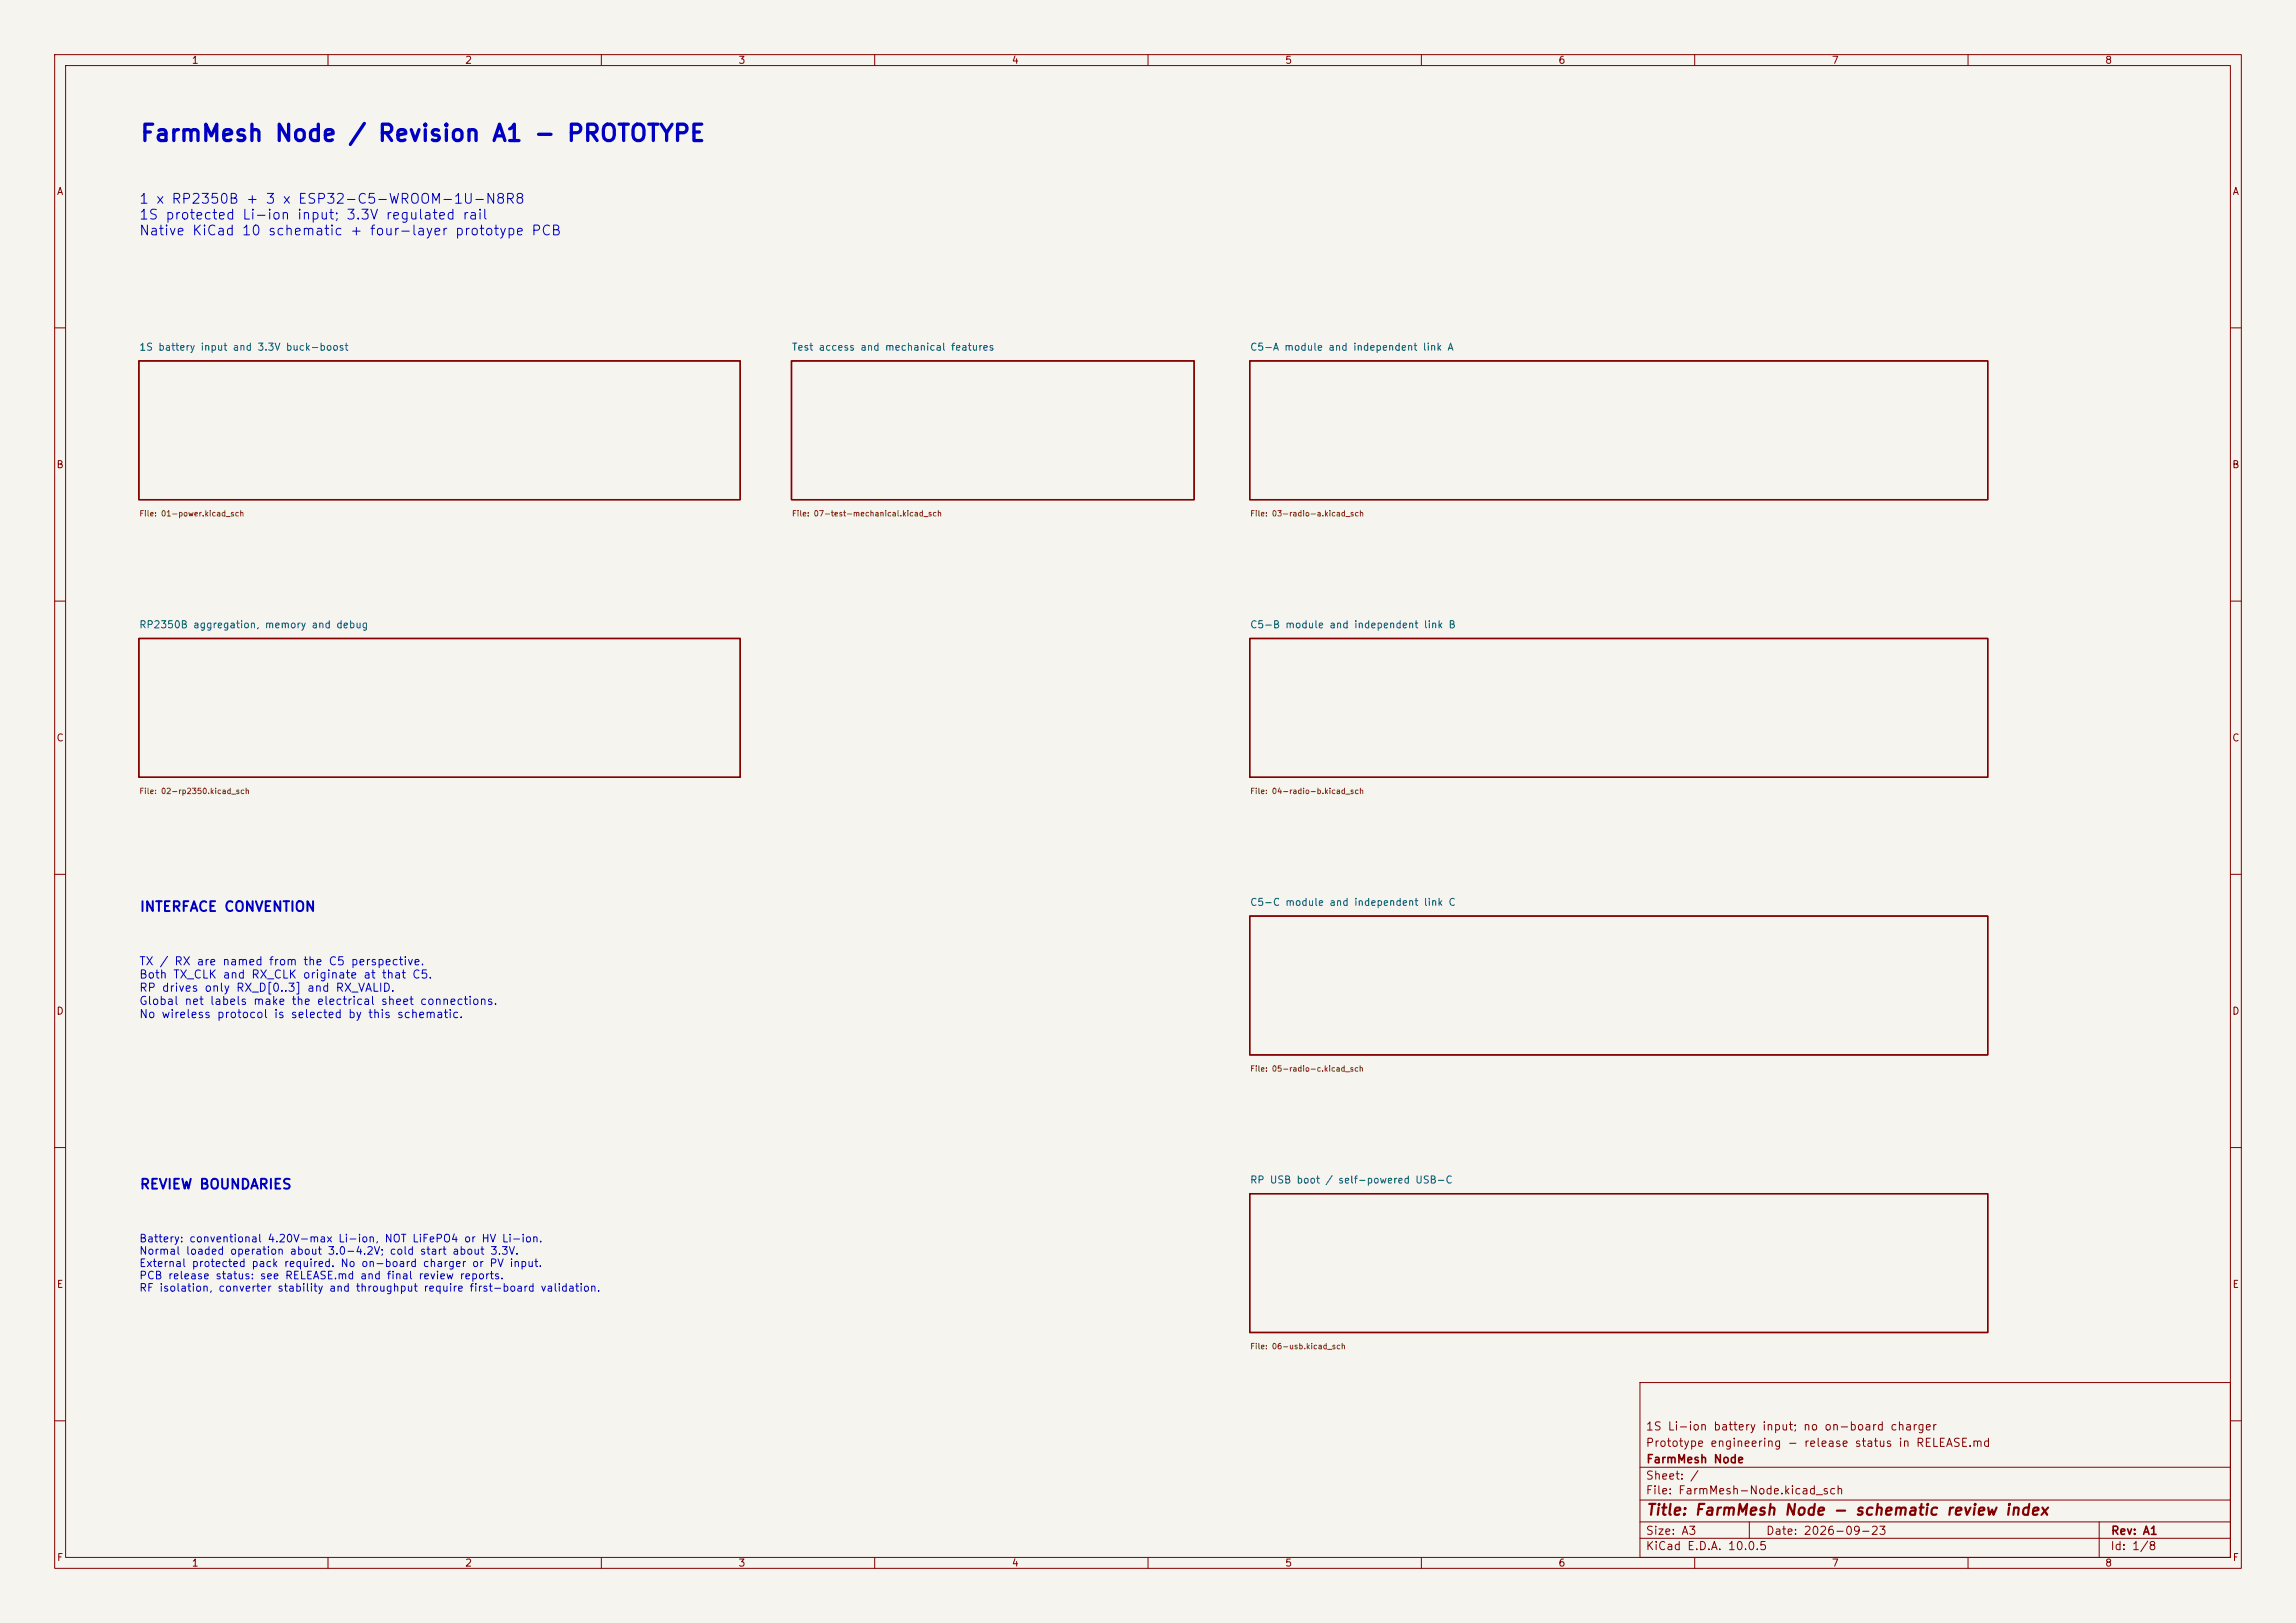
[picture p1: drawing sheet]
<svg xmlns="http://www.w3.org/2000/svg" width="420mm" height="297mm" viewBox="0 0 420 297" stroke-linecap="round" stroke-linejoin="round" font-family="sans-serif">
<defs><g id="words">
<text font-size="3" fill="#0000c2" x="25.5" y="26.6">FarmMesh Node / Revision A1 - PROTOTYPE</text>
<text font-size="2" fill="#840000" x="301" y="277.8">Title: FarmMesh Node - schematic review index</text>
<g font-size="1.8" fill="#0000c2">
<text x="25.3" y="37.7">1 x RP2350B + 3 x ESP32-C5-WROOM-1U-N8R8</text>
<text x="25.3" y="40.6">1S protected Li-ion input; 3.3V regulated rail</text>
<text x="25.3" y="43.5">Native KiCad 10 schematic + four-layer prototype PCB</text>
<text x="25.5" y="167.3">INTERFACE CONVENTION</text>
<text x="25.5" y="218.1">REVIEW BOUNDARIES</text>
</g>
<g font-size="1.5" fill="#0000c2">
<text x="25.4" y="177">TX / RX are named from the C5 perspective.</text>
<text x="25.4" y="179.4">Both TX_CLK and RX_CLK originate at that C5.</text>
<text x="25.4" y="181.9">RP drives only RX_D[0..3] and RX_VALID.</text>
<text x="25.4" y="184.3">Global net labels make the electrical sheet connections.</text>
<text x="25.4" y="186.7">No wireless protocol is selected by this schematic.</text>
</g>
<g font-size="1.5" fill="#840000">
<text x="300.9" y="262.1">1S Li-ion battery input; no on-board charger</text>
<text x="300.9" y="265.1">Prototype engineering - release status in RELEASE.md</text>
<text x="301" y="268.1">FarmMesh Node</text>
<text x="300.9" y="273.8">File: FarmMesh-Node.kicad_sch</text>
<text x="300.9" y="271.1">Sheet: /</text>
<text x="300.9" y="281.2">Size: A3</text>
<text x="322.9" y="281.2">Date: 2026-09-23</text>
<text x="386" y="281.2">Rev: A1</text>
<text x="300.9" y="284">KiCad E.D.A. 10.0.5</text>
<text x="385.9" y="284">Id: 1/8</text>
</g>
<g font-size="1.4" fill="#0000c2">
<text x="25.4" y="227.7">Battery: conventional 4.20V-max Li-ion, NOT LiFePO4 or HV Li-ion.</text>
<text x="25.4" y="229.9">Normal loaded operation about 3.0-4.2V; cold start about 3.3V.</text>
<text x="25.4" y="232.2">External protected pack required. No on-board charger or PV input.</text>
<text x="25.4" y="234.5">PCB release status: see RELEASE.md and final review reports.</text>
<text x="25.4" y="236.7">RF isolation, converter stability and throughput require first-board validation.</text>
</g>
<g font-size="1.3" fill="#840000">
<text x="35" y="12">1</text>
<text x="85" y="12">2</text>
<text x="135" y="12">3</text>
<text x="185" y="12">4</text>
<text x="235" y="12">5</text>
<text x="285" y="12">6</text>
<text x="335" y="12">7</text>
<text x="385" y="12">8</text>
<text x="10.3" y="36">A</text>
<text x="408.3" y="36">A</text>
<text x="10.2" y="86">B</text>
<text x="408.2" y="86">B</text>
<text x="10.2" y="136">C</text>
<text x="408.2" y="136">C</text>
<text x="10.2" y="186">D</text>
<text x="408.2" y="186">D</text>
<text x="10.3" y="236">E</text>
<text x="408.3" y="236">E</text>
<text x="10.3" y="286">F</text>
<text x="35" y="287">1</text>
<text x="85" y="287">2</text>
<text x="135" y="287">3</text>
<text x="185" y="287">4</text>
<text x="235" y="287">5</text>
<text x="285" y="287">6</text>
<text x="335" y="287">7</text>
<text x="385" y="287">8</text>
<text x="408.3" y="286">F</text>
</g>
<g font-size="1.3" fill="#006464">
<text x="25.4" y="64.5">1S battery input and 3.3V buck-boost</text>
<text x="144.8" y="64.5">Test access and mechanical features</text>
<text x="228.6" y="64.5">C5-A module and independent link A</text>
<text x="25.4" y="115.3">RP2350B aggregation, memory and debug</text>
<text x="228.6" y="115.3">C5-B module and independent link B</text>
<text x="228.6" y="166.1">C5-C module and independent link C</text>
<text x="228.6" y="216.9">RP USB boot / self-powered USB-C</text>
</g>
<g font-size="1" fill="#725600">
<text x="25.4" y="94.7">File: 01-power.kicad_sch</text>
<text x="144.8" y="94.7">File: 07-test-mechanical.kicad_sch</text>
<text x="228.6" y="94.7">File: 03-radio-a.kicad_sch</text>
<text x="25.4" y="145.5">File: 02-rp2350.kicad_sch</text>
<text x="228.6" y="145.5">File: 04-radio-b.kicad_sch</text>
<text x="228.6" y="196.3">File: 05-radio-c.kicad_sch</text>
<text x="228.6" y="247.1">File: 06-usb.kicad_sch</text>
</g>
</g></defs>
<path d="M0 0h420v297h-420z" fill="#f5f4ef" stroke="#f5f4ef" stroke-width=".18"/>
<g fill="none" stroke="#840000" stroke-width=".18">
<path d="M10 10h400v277h-400zM12 12h396v273h-396zM60 10v2M110 10v2M160 10v2M210 10v2M260 10v2M310 10v2M360 10v2M10 60h2M408 60h2M10 110h2"/>
<path d="M408 110h2M10 160h2M408 160h2M10 210h2M408 210h2M300 253h108v32h-108zM10 260h2M300 278.5h108M300 274.5h108M300 268.5h108M320 278.5v3M384 278.5v6.5"/>
<path d="M408 260h2M60 285v2M110 285v2M160 285v2M210 285v2M260 285v2M300 281.5h108M310 285v2M360 285v2"/>
</g>
<path d="M25.4 66h110v25.4h-110zM144.8 66h73.6v25.4h-73.6zM228.6 66h135v25.4h-135zM25.4 116.8h110v25.4h-110zM228.6 116.8h135v25.4h-135zM228.6 167.6h135v25.4h-135zM228.6 218.4h135v25.4h-135z" fill="none" stroke="#840000" stroke-width=".25"/>
<use href="#words"/>
</svg>
